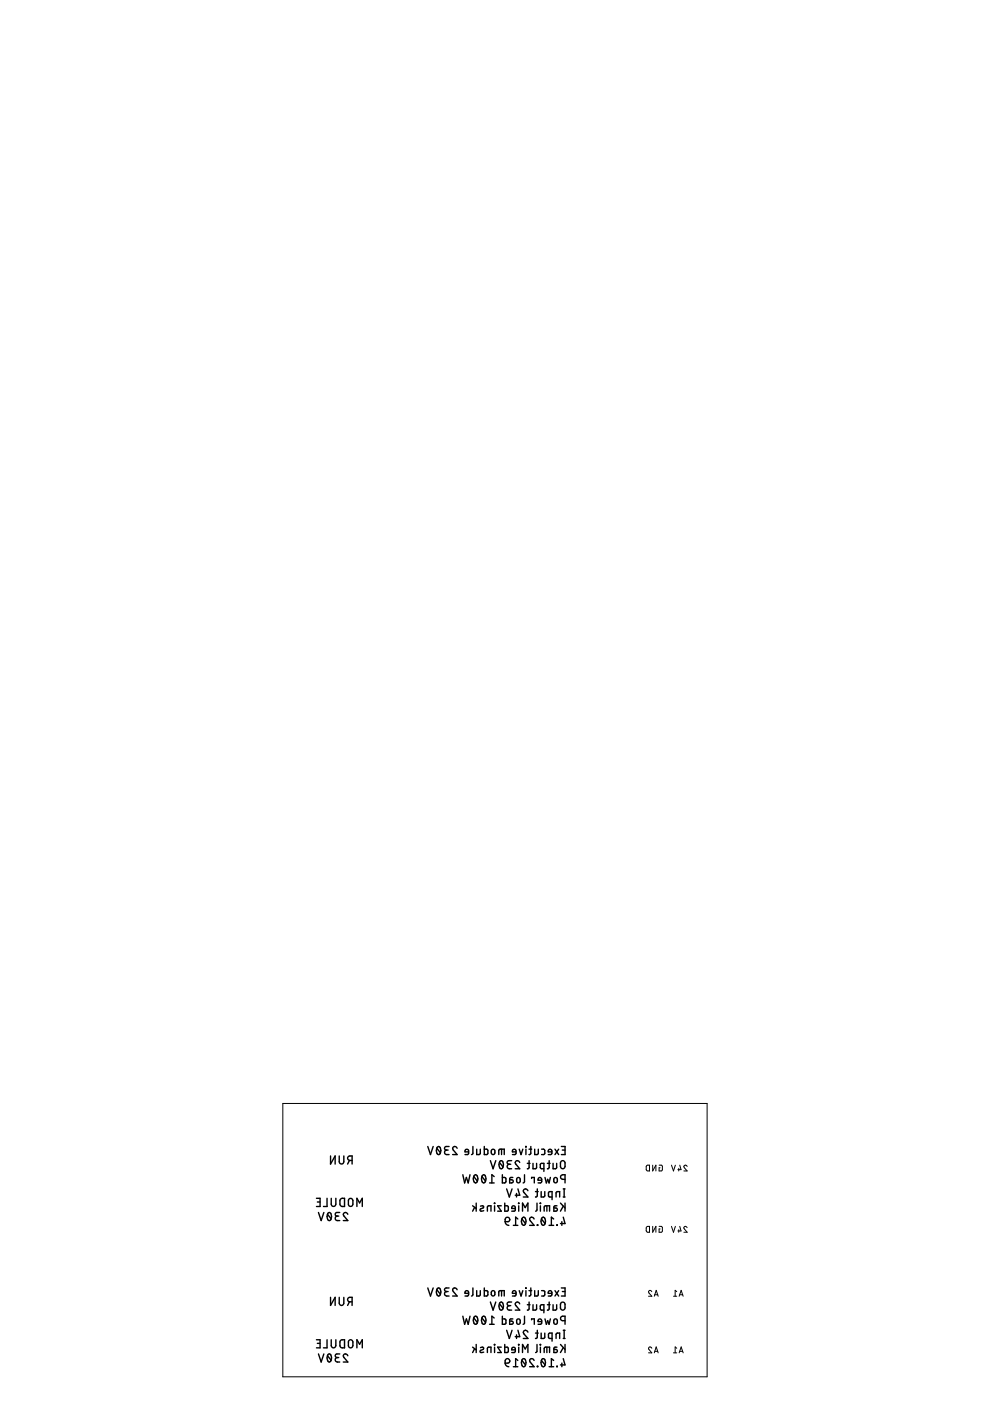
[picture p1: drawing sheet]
<svg xmlns="http://www.w3.org/2000/svg" width="210mm" height="297mm" viewBox="0 0 210 297" stroke-linecap="round" stroke-linejoin="round" font-family="sans-serif">
<g fill="none" stroke="#000" stroke-width=".21">
<path d="M60 234h89.9v57.9h-89.9zM137.1 247.1l.6-.1v1.3l-.5-.1-.2-.1zM138.4 247v1.3l.7-1.3v1.3M139.7 247l.7 .2v1l-.7 .1v-.7h.3M142.4 247l.4 1.3 .4-1.3M143.9 247.7v.6M144.1 247l.3 1h-.7M145.7 247.3a.34 .34 0 0 0-.5-.3 .34 .34 0 0 0-.1 .6l.6 .7h-.7M137.1 260.1l.6-.1v1.3l-.5-.1-.2-.2zM138.2 273.9a.34 .34 0 0 0-.5-.3 .34 .34 0 0 0-.1 .6l.6 .6h-.7M138.4 260v1.3l.7-1.3v1.3M138.7 274.8l.4-1.2 .5 1.2"/>
<path d="M138.8 274.5h.6M139.7 260l.7 .2v.8l-.1 .2-.6 .1v-.7h.3M142.4 260l.4 1.3 .4-1.3M142.8 274.8h.7M143.5 273.9l-.3-.3v1.2M143.9 260.7v.6M144 274.8l.4-1.2 .4 1.2M144.1 274.5h.6M144.1 260l.3 1h-.7M145.7 260.3a.35 .35 0 0 0-.4-.3 .35 .35 0 0 0-.3 .5l.7 .8h-.7M138.2 285.9a.34 .34 0 0 0-.5-.3 .34 .34 0 0 0-.1 .5l.6 .7h-.7M138.7 286.8l.4-1.2 .5 1.2"/>
<path d="M138.8 286.5h.6M142.8 286.8h.7M143.5 285.9l-.3-.3v1.2M144 286.8l.4-1.2 .4 1.2M144.1 286.5h.6"/>
</g>
<g fill="none" stroke="#000" stroke-width=".3">
<path d="M67.1 254.1h.8v1.7h-.8M67.3 254.8h.6M67.5 257.1l.6 1.7 .6-1.7M69.3 254.1v1.7h-.7M69.4 257.5l.8 .9M69.6 257.2l.2-.1a1 1 0 0 1 0 1.7 1.09 1.09 0 0 1-.2-1.6zM70.1 245.1v1.7l1-1.7v1.7M70.2 254.1v1.2a.49 .49 0 0 0 .5 .5 .49 .49 0 0 0 .5-.5v-1.2M71.5 257.8a.48 .48 0 0 0-.4 .5 .48 .48 0 0 0 .4 .5h.5M71.9 245.1v1.2a.49 .49 0 0 0 .5 .5 .49 .49 0 0 0 .5-.5v-1.2M72 257.1h-.6a.38 .38 0 0 0-.3 .4 .38 .38 0 0 0 .3 .3h.4M72.2 254.3l.4-.2h.4v1.7h-.6l-.3-.3z"/>
<path d="M73.7 257.5a.47 .47 0 0 0-.6-.4 .47 .47 0 0 0-.2 .7l.8 1h-.9M74 254.3l.3-.2 .4 .2 .1 1a.48 .48 0 0 1-.5 .5 .48 .48 0 0 1-.4-.5zM74.1 246l-.4 .8M74.7 246h-.5a.48 .48 0 0 1-.5-.4 .48 .48 0 0 1 .5-.5h.5v1.7M75.7 255.8v-1.7l.5 .9 .6-.9v1.7M90.7 243.1l.6 1.7 .5-1.7M92.6 243.5l.8 .9M92.7 243.2l.3-.1a1.02 1.02 0 0 1 0 1.7 1.07 1.07 0 0 1-.3-1.6zM94.7 243.8a.48 .48 0 0 0-.5 .5 .48 .48 0 0 0 .5 .5h.5M95.2 243.1h-.6a.38 .38 0 0 0-.4 .4 .38 .38 0 0 0 .4 .3h.4M96.9 243.5a.47 .47 0 0 0-.6-.4 .47 .47 0 0 0-.2 .7l.8 1h-.9M98.1 249.1l.4 1.7 .4-1.2 .4 1.2 .4-1.7"/>
<path d="M99.4 244.2h-.8a.4 .4 0 0 1 .3-.5 .4 .4 0 0 1 .5 .3l-.1 .7-.7 .1M100.2 255.7l.8 .5M100.3 243.1v1.4l-.3 .3M100.5 249.4l.7 1M100.6 249.2l.2-.1a1.02 1.02 0 0 1 0 1.7 1.08 1.08 0 0 1-.2-1.6zM100.6 256l-.4 .8M101 255.1v1.7M101.1 243.6v1.2h.5l.2-.2v-1M101.9 255.7h.5l.2 .3-.8 .4v.3h.8M102.2 249.4l.8 1M102.3 249.2l.3-.1a1.04 1.04 0 0 1 0 1.7 1.1 1.1 0 0 1-.3-1.6zM102.7 243.1v1.7h.6l.1-.3v-.7l-.1-.1-.6-.1"/>
<path d="M103.3 256.8l.1-1 .2-.1h.5v1.1M103.8 250.8h1M104 246.1l.5 1.7 .6-1.7M104.3 243.8h.5l.1 .6a.38 .38 0 0 1-.4 .4 .38 .38 0 0 1-.3-.4zM104.8 249.4l-.5-.3v1.7M104.8 255.1l.1 .1zM104.9 255.7v1.1M105.7 244.8l.1-1 .2-.2h.9v1.2M105.9 246.5l.8 .9M106 246.2l.3-.1a1.02 1.02 0 0 1 0 1.7 1.1 1.1 0 0 1-.3-1.6zM106.3 255.7h-.8l.8 1.1h-.8M106.3 243.6v1.2"/>
<path d="M106.5 249.1v1.7h.6l.2-.3v-.7l-.3-.2h-.5M107 255.1v1.7h.6l.2-.3v-.7l-.2-.1h-.6M107.1 259l.3 .7 .5 .1M107.2 258.2a.48 .48 0 0 1 .8 .1 .48 .48 0 0 1-.3 .7h-.6zM107.4 252.1l.6 1.7 .6-1.7M108 246.8a.48 .48 0 0 0-.5 .5 .48 .48 0 0 0 .5 .5h.5M108.5 246.1h-.6a.38 .38 0 0 0-.4 .4 .38 .38 0 0 0 .4 .3h.4M108.7 249.6h-.4l-.2 .2v1l.7-.1v-.4l-.7-.2M108.8 259.8h1M109.3 256.2h-.8a.4 .4 0 0 1 .3-.5 .4 .4 0 0 1 .5 .3l-.1 .7-.7 .1M109.4 244.2h-.8a.4 .4 0 0 1 .3-.5 .4 .4 0 0 1 .5 .3l-.1 .7-.7 .1M109.5 253v.8"/>
<path d="M109.6 249.8l.3-.2 .3 .2 .1 .6a.38 .38 0 0 1-.4 .4 .38 .38 0 0 1-.4-.4zM109.8 258.4l-.5-.3v1.7M109.8 252.1l.4 1.3h-1M109.9 255.1l.1 .1zM110 255.7v1.1M110.1 243.6l.4 1.2 .3-1.2M110.2 246.5a.47 .47 0 0 0-.7-.4 .47 .47 0 0 0-.1 .7l.8 1h-1M110.7 258.4l.7 1M110.8 258.2l.2-.1a1.02 1.02 0 0 1 0 1.7 1.08 1.08 0 0 1-.2-1.6zM110.8 256.8v-1.7l.6 .9 .5-.9v1.7M111.2 249.1v1.4l-.3 .3M111.5 243.1v.1z"/>
<path d="M111.5 243.6v1.2M111.8 246.7h.6M111.9 252.5a.47 .47 0 0 0-.6-.4 .47 .47 0 0 0-.2 .7l.8 1h-.9M112.2 243.6h.5M112.2 246.1v1.5l-.4 .2M112.5 243.1v1.5l-.3 .2M112.7 249.9v-.3h.6v1.2M113 246.7v1.1h.6l.1-.2 .1-.9M113.2 258.4a.47 .47 0 0 0-.6-.3 .47 .47 0 0 0-.2 .7l.8 1h-.9M113.4 243.6v1.2h.6l.1-.2v-1M113.5 252.6h.6M113.9 255.1l-.1 1.5-.2 .2"/>
<path d="M113.9 252.1v1.5l-.4 .2M113.9 259.7l.1 .1zM114.5 255.1l.1 .1zM114.6 255.7v1.1M114.7 252.6v1.2h.6l.2-.2v-1M114.8 258.4l.8 1M114.8 243.6l.5 .1 .2 .2-.1 .8-.6 .1M114.9 250.2h-.8a.4 .4 0 0 1 .3-.5 .4 .4 0 0 1 .5 .3l-.1 .7-.7 .1M114.9 258.2l.3-.1a1.04 1.04 0 0 1 0 1.7 1.1 1.1 0 0 1-.3-1.6zM115.3 247.8l-.7-.2v-.7l.1-.2h.6v1.7M115.4 256.8v-1l.3-.1h.8v1.1M115.5 249.6l.3 1.2 .3-.8 .3 .8 .3-1.2"/>
<path d="M116 255.7v1.1M116.1 246.7h.5M116.4 259.8h1M116.4 246.1v1.5l-.3 .2M117 244.2h-.8a.4 .4 0 0 1 .3-.5 .4 .4 0 0 1 .5 .3l-.1 .7-.7 .1M117.1 253.8l-.8-.1v-.8l.2-.2 .6-.1v1.8M117.3 246.7v1.1h.6l.1-.2v-.9M117.4 258.4l-.5-.3v1.7M117.5 249.8l.3-.2 .3 .2 .1 .6a.38 .38 0 0 1-.4 .4 .38 .38 0 0 1-.4-.4zM117.7 243.6l.7 1.2M117.9 253.8v-1l.3-.2h.5v1.2M118.1 259.7l.1 .1z"/>
<path d="M118.1 255.7h-.5l-.2 .2v.9h.6l.2-.3-.1-.3-.7-.1M118.4 243.6l-.7 1.2M118.8 255.1l1 1M119 246.3l.2-.2 .5 .2 .1 1a.49 .49 0 0 1-.5 .5 .49 .49 0 0 1-.5-.5zM119 243.1h.8v1.7h-.8M119.1 259v.8M119.2 243.8h.6M119.4 253.8h.4M119.4 252.1h.4M119.4 255.7l-.6 1.1M119.4 258.1l.4 1.3h-1M119.6 252.1v1.7"/>
<path d="M119.8 250h-.5a.49 .49 0 0 1-.5-.4 .49 .49 0 0 1 .5-.5h.5v1.7M119.8 255.1v1.7M70.1 275.1v1.7l1-1.7v1.7M71.9 275.1v1.2a.49 .49 0 0 0 .5 .5 .49 .49 0 0 0 .5-.5v-1.2M74.1 276l-.4 .8M74.7 276h-.5a.48 .48 0 0 1-.5-.5 .48 .48 0 0 1 .5-.4h.5v1.7M90.7 273.1l.6 1.7 .5-1.7M92.6 273.5l.8 .9M92.7 273.2l.3-.1a1.02 1.02 0 0 1 0 1.7 1.1 1.1 0 0 1-.3-1.6zM94.7 273.8a.48 .48 0 0 0-.5 .5 .48 .48 0 0 0 .5 .5h.5M95.2 273.1h-.6a.38 .38 0 0 0-.4 .4 .38 .38 0 0 0 .4 .3h.4M96.9 273.5a.47 .47 0 0 0-.6-.4 .47 .47 0 0 0-.2 .7l.8 1h-.9"/>
<path d="M98.1 279.1l.4 1.7 .4-1.2 .4 1.2 .4-1.7M99.4 274.2h-.8a.4 .4 0 0 1 .3-.5 .4 .4 0 0 1 .5 .3l-.1 .7-.7 .1M100.3 273.1v1.4l-.3 .3M100.5 279.4l.7 1M100.6 279.2l.2-.1a1 1 0 0 1 0 1.7 1.08 1.08 0 0 1-.2-1.6zM101.1 273.6v1.2l.6-.1 .1-1.1M102.2 279.4l.8 1M102.3 279.2l.3-.1a1.02 1.02 0 0 1 0 1.7 1.1 1.1 0 0 1-.3-1.6zM102.7 273.1v1.7h.6l.1-.3v-.7l-.1-.1-.6-.1M104 276.1l.5 1.7 .6-1.7M104.3 273.7h.5l.1 .7a.38 .38 0 0 1-.4 .4 .38 .38 0 0 1-.3-.4zM104.8 279.4l-.5-.3v1.7"/>
<path d="M105.7 274.8l.1-1 .2-.2h.9v1.2M105.9 276.4l.8 1M106 276.2l.3-.1a1.02 1.02 0 0 1 0 1.7 1.07 1.07 0 0 1-.3-1.6zM106.3 273.6v1.2M106.5 279.1v1.7h.6l.2-.3v-.7l-.2-.1-.6-.1M108 276.8a.48 .48 0 0 0-.5 .5 .48 .48 0 0 0 .5 .5h.5M108.5 276.1h-.6a.38 .38 0 0 0-.4 .3 .38 .38 0 0 0 .4 .4h.4M108.7 279.6l-.5 .1-.1 .1v1l.7-.2v-.4l-.7-.1M109.4 274.2h-.8a.4 .4 0 0 1 .3-.5 .4 .4 0 0 1 .5 .3l-.1 .7-.7 .1M109.6 279.7h.6l.1 .7a.38 .38 0 0 1-.4 .4 .38 .38 0 0 1-.4-.4zM110.1 273.6l.4 1.2 .3-1.2M110.2 276.4a.46 .46 0 0 0-.7-.3 .46 .46 0 0 0-.1 .7l.8 1h-1"/>
<path d="M111.2 279.1v1.4l-.3 .3M111.5 273.1v.1zM111.5 273.6v1.2M111.8 276.6h.6M112.2 273.6h.5M112.2 276.1v1.5l-.4 .2M112.5 273.1v1.5l-.3 .2M112.7 279.8v-.2h.6v1.2M113 276.6v1.2l.6-.1 .1-.1 .1-1M113.4 273.6v1.2l.6-.1 .1-1.1M114.8 273.6l.5 .1 .2 .2-.1 .8-.6 .1M115.3 277.8l-.7-.2v-.7l.1-.3h.6v1.7"/>
<path d="M115.5 279.6l.3 1.2 .3-.8 .3 .8 .3-1.2M116.1 276.6h.5M116.4 276.1v1.5l-.3 .2M117 274.2h-.8a.4 .4 0 0 1 .3-.5 .4 .4 0 0 1 .5 .3l-.1 .7-.7 .1M117.3 276.6v1.2l.6-.1 .1-.1v-1M117.5 279.7h.6l.1 .7a.38 .38 0 0 1-.4 .4 .38 .38 0 0 1-.4-.4zM117.7 273.6l.7 1.2M118.4 273.6l-.7 1.2M119 276.2l.2-.1 .5 .1 .1 1.1a.49 .49 0 0 1-.5 .5 .49 .49 0 0 1-.5-.5zM119 273.1h.8v1.7h-.8M119.2 273.8h.6M67.1 284.1h.8v1.7h-.8"/>
<path d="M67.3 284.8h.6M67.5 287.1l.6 1.7 .6-1.7M69.3 284.1v1.7h-.7M69.4 287.4l.8 1M69.6 287.2l.2-.1a1 1 0 0 1 0 1.7 1.12 1.12 0 0 1-.2-1.6zM70.2 284.1v1.2a.49 .49 0 0 0 .5 .5 .49 .49 0 0 0 .5-.5v-1.2M71.5 287.8a.48 .48 0 0 0-.4 .5 .48 .48 0 0 0 .4 .5h.5M72 287.1h-.6a.38 .38 0 0 0-.3 .3 .38 .38 0 0 0 .3 .4h.4M72.2 284.2l.2-.1h.6v1.7l-.6-.1-.3-.2zM73.7 287.4a.47 .47 0 0 0-.6-.3 .47 .47 0 0 0-.2 .7l.8 1h-.9M74 284.2l.3-.1 .4 .1 .1 1.1a.48 .48 0 0 1-.5 .5 .48 .48 0 0 1-.4-.5zM75.7 285.8v-1.7l.5 .9 .6-.9v1.7"/>
<path d="M100.2 285.6l.8 .6M100.6 286l-.4 .8M101 285.1v1.7M101.9 285.7l.5-.1 .2 .3-.8 .5v.3h.8M103.3 286.8l.1-1 .2-.2h.5v1.2M103.8 280.8h1M104.8 285.1l.1 .1zM104.9 285.6v1.2M106.3 285.6h-.8l.8 1.2h-.8M107 285.1v1.7l.6-.1 .2-.2v-.7l-.2-.2h-.6M107.1 289l.3 .6 .5 .2M107.2 288.2a.48 .48 0 0 1 .8 .1 .48 .48 0 0 1-.3 .7h-.6z"/>
<path d="M107.4 282l.6 1.8 .6-1.8M108.8 289.8h1M109.3 286.2h-.8a.4 .4 0 0 1 .3-.5 .4 .4 0 0 1 .5 .3l-.1 .7-.7 .1M109.5 283v.8M109.8 288.4l-.5-.3v1.7M109.8 282l.4 1.4h-1M109.9 285.1l.1 .1zM110 285.6v1.2M110.7 288.4l.7 1M110.8 288.2l.2-.1a1 1 0 0 1 0 1.7 1.08 1.08 0 0 1-.2-1.6zM110.8 286.8v-1.7l.6 .9 .5-.9v1.7M111.9 282.4a.48 .48 0 0 0-.6-.3 .48 .48 0 0 0-.2 .7l.8 1h-.9"/>
<path d="M113.2 288.4a.47 .47 0 0 0-.6-.3 .47 .47 0 0 0-.2 .7l.8 1h-.9M113.5 282.6h.6M113.9 285.1v1.4l-.3 .3M113.9 282v1.6l-.4 .2M113.9 289.7l.1 .1zM114.5 285.1l.1 .1zM114.6 285.6v1.2M114.7 282.6v1.2l.7-.1 .1-1.1M114.8 288.4l.8 1M114.9 280.2h-.8a.4 .4 0 0 1 .3-.6 .4 .4 0 0 1 .5 .4l-.1 .7-.7 .1M114.9 288.2l.3-.1a1.02 1.02 0 0 1 0 1.7 1.1 1.1 0 0 1-.3-1.6zM115.4 286.8v-1l.3-.2h.8v1.2"/>
<path d="M116 285.6v1.2M116.4 289.8h1M117.1 283.8l-.8-.2v-.7l.2-.2 .6-.1v1.8M117.4 288.4l-.5-.3v1.7M117.9 283.8v-1l.3-.2h.5v1.2M118.1 289.7l.1 .1zM118.1 285.6h-.5l-.2 .3v.9l.6-.1 .2-.2-.1-.3-.7-.1M118.8 285.1l1 1M119.1 289v.8M119.4 283.8h.4M119.4 282h.4M119.4 285.7l-.6 1.1"/>
<path d="M119.4 288.1l.4 1.3h-1M119.6 282v1.8M119.8 280h-.5a.48 .48 0 0 1-.5-.5 .48 .48 0 0 1 .5-.4h.5v1.7M119.8 285.1v1.7"/>
</g>
</svg>
